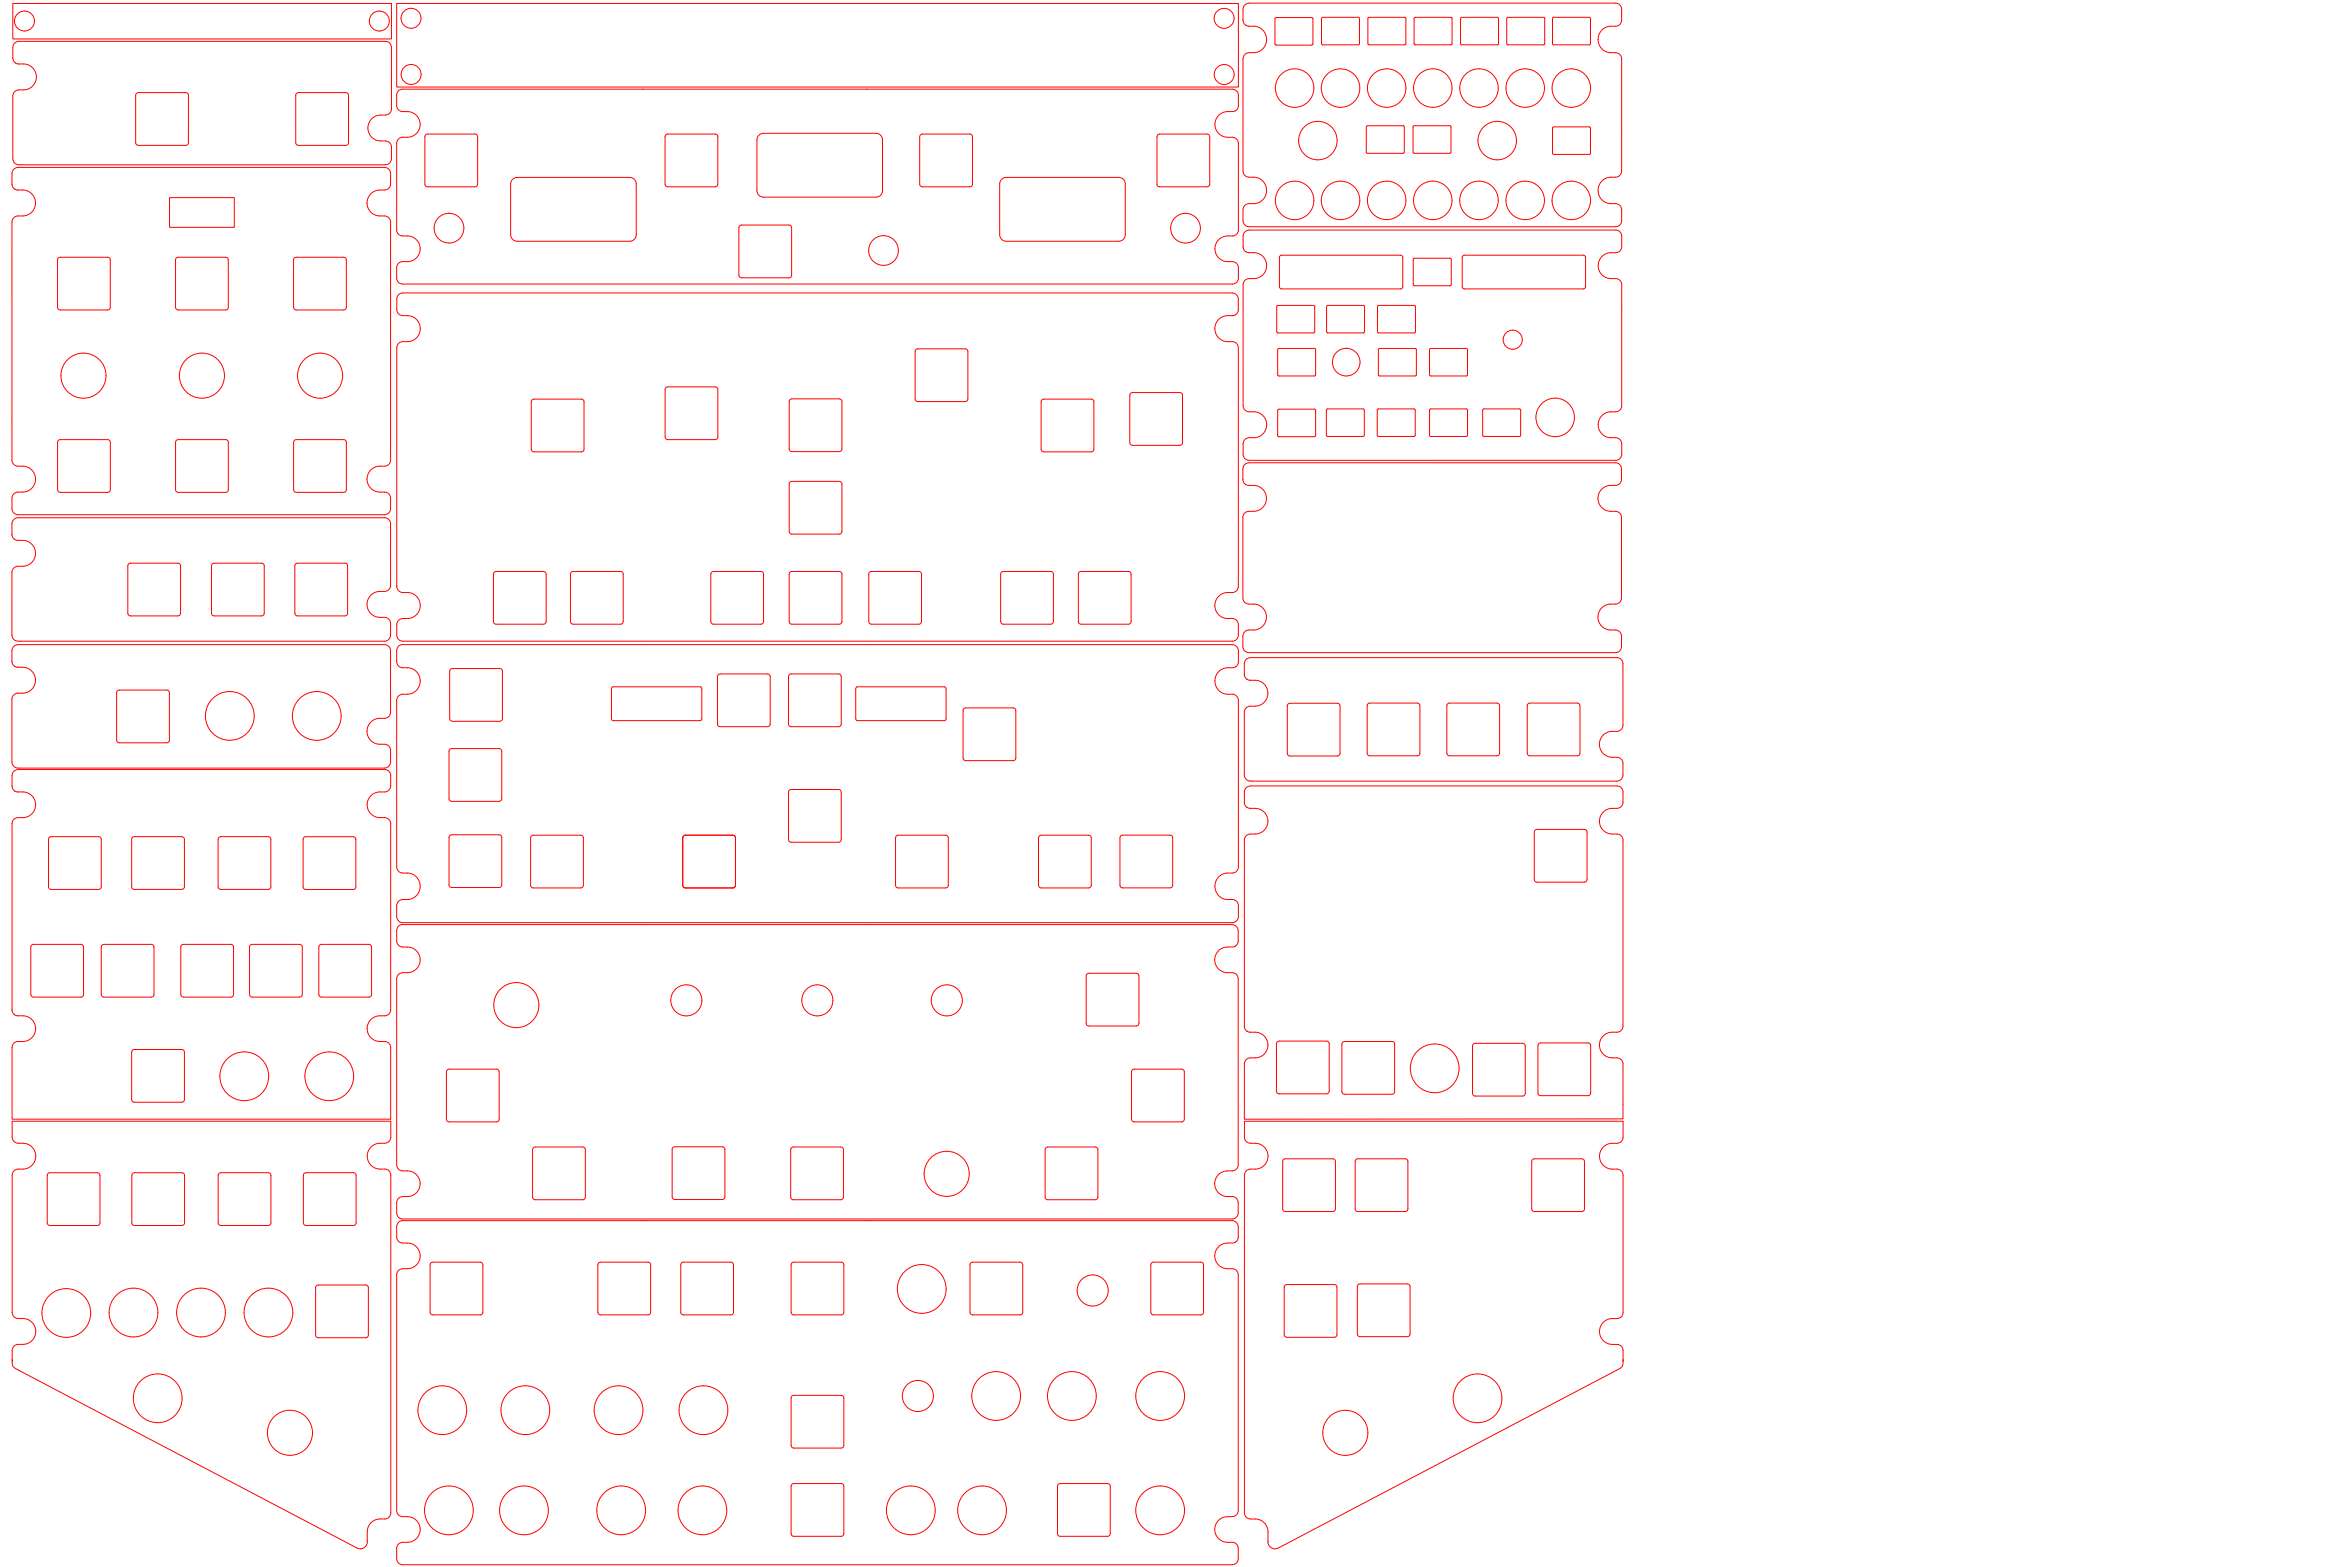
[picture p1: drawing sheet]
<svg xmlns="http://www.w3.org/2000/svg" width="900mm" height="600mm" viewBox="0 0 900 600" stroke-linecap="round" stroke-linejoin="round" font-family="sans-serif">
<g fill="none" stroke="#f00" stroke-width=".38">
<path d="M4.9 1.3h145v13.6h-145zM151.9 1.3h322.3v32h-322.3zM477 9.6v.1M477 9.7l1.1 .3a5.5 5.5 0 0 1 6.9 5.1 5.3 5.3 0 0 1-6.7 5.1l-1 .2-.8 .7-.5 1.5v42.9l.3 1 .6 .8a3.9 3.9 0 0 0 3.2 .6 5.1 5.1 0 0 1 4.9 5 5.1 5.1 0 0 1-4.9 5.1 3.6 3.6 0 0 0-3.6 .9l-.5 1.5 .1 4.6 .8 1.3 1.4 .5h140.4l1.5-.5 .8-1.3-.1-5.2-.8-1.3a3.9 3.9 0 0 0-3.2-.5M488.3 7l.4-.3 13.9 .1 .2 .4-.1 9.8-.4 .3-13.8-.1-.3-.4zM506.3 6.7h14.1l.2 .4v9.8l-.4 .3-13.9-.1-.2-.4v-9.6zM523.9 6.9l.4-.3 13.9 .1 .2 .4-.1 9.8-.4 .3-13.8-.1-.3-.4zM541.6 6.9l.4-.3 13.8 .1 .3 .4-.1 9.8-.4 .3-13.8-.1-.3-.4zM559.4 6.9l.4-.3 13.8 .1 .3 .4-.1 9.8-.4 .3-13.8-.1-.3-.4zM577.2 6.7h14.1l.3 .4-.1 9.8-.4 .3-13.9-.1-.2-.4v-9.6zM594.8 6.7h14l.3 .4-.1 9.8-.4 .3-13.8-.1-.3-.4v-9.6zM616.9 10a5.1 5.1 0 0 0-4.9 5.1 5.1 5.1 0 0 0 4.9 5.1"/>
<path d="M621 3.6v4.1M621 3.6l-.2-1.1-.6-.8-1.5-.5h-140.4a2.39 2.39 0 0 0-2.3 2.4l.1 4.6 .9 1.4M621 7.7l-.2 1-.7 .8a3.9 3.9 0 0 1-3.2 .5M5.9 24.1l-.9-1.4-.1-4.6a2.36 2.36 0 0 1 2.3-2.3h140.4l1 .3 .8 .6a4.7 4.7 0 0 1 .5 3.8v21.2l-.2 1.1-.7 .7a3.9 3.9 0 0 1-3.2 .6 5 5 0 0 0-4.9 4.9 5 5 0 0 0 4.9 5 3.6 3.6 0 0 1 3.6 .9l.5 1.4v4.5a2.33 2.33 0 0 1-2.3 2.3h-140.4a2.36 2.36 0 0 1-2.3-2.3v-24l.5-1.5 .8-.6 1-.3M5.9 24.1h.1M5.9 24.1l1.1 .4a5.6 5.6 0 0 1 6.9 4.1 5 5 0 0 1-4.9 5.8M7.2 34.4h1.8M52.2 35.9l.8-.4 18.7 .2 .5 .8-.2 18.7-.9 .5h-18.1l-.6-.2-.4-.9v-18.1zM113.5 35.9l.8-.4 18.7 .2 .5 .8-.2 18.7-.9 .5h-18.1l-.6-.2-.4-.9v-18.1zM616.9 20.2a3.6 3.6 0 0 1 3.6 .9l.5 1.5v42.9l-.2 1-.7 .8a3.9 3.9 0 0 1-3.2 .6M182.9 52.4v18.1M182.9 52.4l-.4-.9-.6-.2-18.8 .2-.4 .9v18.1"/>
<path d="M290.8 51.6l1.6-.6h43.1l1.1 .3 1.1 1.1 .3 1.1v19.5l-.3 1.1-1.1 1.1-1.1 .3h-43.1l-1.1-.3-1.2-1.1-.2-1.1v-19.5l.2-1.1zM473.2 42.4l-1 .3a5.6 5.6 0 0 0-6.9 4.1 4.9 4.9 0 0 0 4.8 5.8 3.4 3.4 0 0 1 3.8 1.1l.3 1.2v33.2l-.2 1-.6 .8a4 4 0 0 1-3.3 .5 4.9 4.9 0 0 0-4.8 4.9 4.9 4.9 0 0 0 4.8 4.9M473.2 42.3v.1M474.2 40.4v-4a2.34 2.34 0 0 0-2.3-2.2l-318-.1-1 .4-.9 1.4v5.1l.8 1.2a4 4 0 0 0 3.2 .5 4.9 4.9 0 0 1 4.9 4.9 4.9 4.9 0 0 1-4.9 5 3.4 3.4 0 0 0-3.8 1.1l-.3 1.2v33.2l.2 1 .7 .8a4 4 0 0 0 3.2 .5 4.9 4.9 0 0 1 4.9 4.9 4.9 4.9 0 0 1-4.9 4.9 3.4 3.4 0 0 0-3.8 1.1l-.3 1.2v4a2.28 2.28 0 0 0 2.3 2.3h317.7l1.1-.3 1-1 .2-5M474.2 40.4l-.2 1.1-.8 .8M523.5 48.2h14l.3 .4-.1 9.9-.4 .2-13.8-.1-.3-.4v-9.6zM541.2 48.4l.4-.2h13.8l.3 .4-.1 9.9-.4 .2-13.8-.1-.3-.4zM594.6 48.8l.4-.2 13.8 .1 .3 .4-.1 9.8-.4 .2h-13.8l-.3-.4zM5.6 72.4l-1-1.5v-4.5a2.36 2.36 0 0 1 2.3-2.3h140.4l1.4 .5 .8 1.3v5.1l-.8 1.3a4 4 0 0 1-3.2 .5 5 5 0 0 0-4.9 4.9 5 5 0 0 0 4.9 5 3.6 3.6 0 0 1 3.6 .9l.5 1.4v91.2l-.3 1-.6 .8a4 4 0 0 1-3.2 .5 5 5 0 0 0-4.9 5 5 5 0 0 0 4.9 4.9 3.6 3.6 0 0 1 3.6 .9l.5 1.5v4M5.6 72.4h.1M5.6 72.4l1.1 .4a5.6 5.6 0 0 1 6.8 4 5 5 0 0 1-4.8 5.9 3.6 3.6 0 0 0-3.6 .9l-.5 1.4v91.2l.2 1 .7 .8a3.9 3.9 0 0 0 3.2 .5 5 5 0 0 1 4.9 5 5 5 0 0 1-4.9 4.9 3.6 3.6 0 0 0-3.6 .9l-.5 1.5v4.5l.9 1.3 1.4 .5h140.4l1.4-.5 .6-.8 .3-1M64.9 75.7h24.8v11.4h-24.8z"/>
<path d="M162.7 70.5l.2 .6 .8 .4h18.2l.6-.2 .4-.8M196.5 68.5l1.6-.6h43.1l1.1 .3 1.1 1.1 .3 1.1-.1 19.5-.2 1.1-1.1 1.1-1.1 .3h-43.1l-1.1-.3-1.2-1.1-.2-1.1v-19.5l.2-1.1zM254.7 70.5v-18.1l.4-.9 18.8-.2 .6 .2 .4 .9v18.1M254.7 70.5l.2 .6 .8 .4h18.2l.6-.2 .4-.8M352.2 70.5v-18.1l.4-.9 18.8-.2 .8 .5 .2 .6v18.1M352.2 70.5l.2 .6 .8 .4h18.2l.6-.2 .4-.8M383.8 68.5l1.5-.6h43.1l1.1 .3 1.2 1.1 .2 1.1v19.5l-.2 1.1-1.2 1.1-1.1 .3h-43.1l-1.1-.3-1.1-1.1-.3-1.1v-19.5l.3-1.1zM443.1 70.5v-18.1l.4-.9 18.7-.2 .6 .2 .5 .9v18.1M443.1 70.5l.2 .6 .8 .4h18.1l.6-.2 .5-.8M616.9 67.9a5.1 5.1 0 0 0-4.9 5 5.1 5.1 0 0 0 4.9 5.1M22.5 98.7l18.7-.2 .8 .4 .2 18.8-.4 .8-18.7 .2-.9-.4-.2-18.8zM67.6 98.7l18.8-.2 .8 .4 .2 18.8-.4 .8-18.7 .2-.9-.4-.2-18.8z"/>
<path d="M112.8 98.7l18.8-.2 .8 .4 .2 18.8-.4 .8-18.7 .2-.9-.4-.2-18.8zM171.9 81.7h.1M283.4 86.4l18.7-.2 .9 .4 .2 18.8-.5 .8-18.7 .2-.8-.4-.2-18.8zM338.3 90.2h.1M454 81.7h.1M476.7 88.8l1.7-.7h140.4l1.4 .5 .8 1.3v5.1l-.8 1.3a3.9 3.9 0 0 1-3.3 .5 5 5 0 0 0-4.9 4.9 5 5 0 0 0 4.9 5 3.6 3.6 0 0 1 3.6 .9l.5 1.4v46.4l-.2 1-.6 .8a4 4 0 0 1-3.3 .5 5 5 0 0 0-4.9 5 5 5 0 0 0 4.9 4.9 3.6 3.6 0 0 1 3.6 .9l.5 1.4v4.6l-.8 1.3-1.4 .5h-140.4l-1.5-.5-.8-1.3v-5.1l.8-1.3a3.9 3.9 0 0 1 3.3-.5 5 5 0 0 0 4.9-4.9 5 5 0 0 0-4.9-5 3.6 3.6 0 0 1-3.6-.9l-.5-1.4-.1-46.4 .3-1 .6-.8a3.9 3.9 0 0 1 3.3-.5 5 5 0 0 0 4.9-5 5 5 0 0 0-4.9-4.9l-2.7-.2-1.3-1.2-.1-5zM477.1 96.4h.1M490.2 98l.6-.3 45.9 .1 .5 .7-.1 11.6-.7 .5h-45.9l-.5-.8v-11.3zM541.3 99.1l.4-.2h13.8l.3 .4-.1 9.9-.4 .2h-13.9l-.2-.4zM560.2 98l.6-.3 45.9 .1 .5 .7-.1 11.6-.7 .5h-45.9l-.5-.8v-11.3zM152.8 112.7l1.4-.5h317.7a2.32 2.32 0 0 1 2.3 2.3l-.1 4.7-.7 1.2-1.3 .5a5.6 5.6 0 0 0-6.8 4.1 5.2 5.2 0 0 0 6.6 5.8l1 .3 .8 .6 .5 1.5v91.4l-.2 1-.6 .8a3.9 3.9 0 0 1-3.3 .5 5 5 0 0 0-4.9 5 5 5 0 0 0 4.9 5 3.4 3.4 0 0 1 3.8 1.1l.3 1.2v4.5l-.8 1.3-1.5 .5h-317.7l-1.4-.5-.8-1.3v-5l.8-1.3a3.9 3.9 0 0 1 3.3-.5 5 5 0 0 0 4.8-5 5 5 0 0 0-4.8-5 3.6 3.6 0 0 1-3.6-.9l-.6-1.4v-91.4l.3-1.1 .6-.8a3.9 3.9 0 0 1 3.3-.5 5 5 0 0 0 4.8-4.9 5 5 0 0 0-4.8-5 3.6 3.6 0 0 1-3.6-.9l-.5-1.5v-4l.2-1zM470.1 100.2h1.8"/>
<path d="M472 100.2a2.31 2.31 0 0 1 2.2 2.3M489.4 116.9h13.6M489.4 116.9l-.5 .5v9.6l.5 .5 13.8-.1 .3-.4v-9.6l-.5-.5M508.5 116.9h13.6M508.5 116.9l-.5 .5v9.6l.5 .5 13.8-.1 .3-.4v-9.6l-.5-.5M528 116.9h13.6M528 116.9l-.5 .5v9.6l.5 .5 13.8-.1 .3-.4v-9.6l-.5-.5M350.7 134l.8-.4 18.7 .2 .5 .8-.2 18.8-.9 .4h-18.1l-.6-.2-.4-.8v-18.2zM489.3 133.7l.4-.3 13.9 .1 .2 .4v9.8l-.4 .3-13.9-.1-.2-.4zM527.9 133.7l.4-.3 13.9 .1 .2 .4-.1 9.8-.4 .3-13.8-.1-.2-.4zM547.5 133.7l.4-.3 13.9 .1 .2 .4-.1 9.8-.4 .3-13.8-.1-.3-.4zM203.9 153l18.7-.2 .9 .5 .2 18.7-.5 .8-18.7 .2-.8-.4-.2-18.7z"/>
<path d="M255.1 148.3l18.8-.2 .8 .5 .2 18.7-.4 .9-18.8 .2-.8-.5-.2-18.7zM303.2 152.7h18.2l.6 .2 .4 .9v18.1l-.4 .8-18.8 .2M303.3 152.7l-.9 .5-.2 .6v18.1l.4 .8 .7 .2M398.9 153.3l.8-.5 18.8 .2 .4 .9-.2 18.7-.8 .4h-18.2l-.6-.2-.4-.8v-18.1zM432.9 150.8l.8-.5 18.7 .2 .5 .9-.2 18.7-.9 .4h-18.1l-.6-.2-.4-.8v-18.1zM489.5 156.8h14.1l.2 .4v9.8l-.4 .2h-13.9l-.2-.4v-9.6zM508.2 156.7h14l.3 .4-.1 9.8-.4 .2h-13.8l-.3-.4v-9.6zM527.6 156.7h14.1l.3 .4-.1 9.8-.4 .2h-13.9l-.2-.4v-9.6zM547.7 156.7h14.1l.2 .4-.1 9.8-.4 .2h-13.8l-.3-.4v-9.6zM568 156.7h14.1l.2 .4v9.8l-.4 .2h-13.9l-.2-.4v-9.6zM22.5 168.5l18.7-.1 .9 .4 .1 18.7-.4 .9-18.7 .2-.9-.5-.1-18.7zM67.7 168.5l18.7-.1 .8 .4 .2 18.7-.4 .9-18.7 .2-.9-.5-.2-18.7z"/>
<path d="M112.9 168.5l18.7-.1 .8 .4 .2 18.7-.4 .9-18.7 .2-.9-.5-.2-18.7zM5.3 199l1.6-.7h140.4l1 .2 .8 .6a4.7 4.7 0 0 1 .5 3.8v21.3l-.3 1-.6 .8a3.9 3.9 0 0 1-3.2 .5 5 5 0 0 0-5 4.9 5 5 0 0 0 5 5 3.6 3.6 0 0 1 3.6 .9l.5 1.4v4.5a2.33 2.33 0 0 1-2.3 2.3h-140.4a2.36 2.36 0 0 1-2.3-2.3v-24l.2-1 .6-.8a3.9 3.9 0 0 1 3.3-.6 5 5 0 0 0 4.9-4.9 5 5 0 0 0-4.9-5l-2.5-.1-1-.5-.4-.8-.2-4.9zM302.7 184.5l18.7-.2 .8 .5 .2 18.7-.4 .8-18.7 .2-.9-.4-.2-18.7zM5.6 206.5h.1M49.1 216.1l.9-.4 18.7 .2 .5 .8-.2 18.7-.9 .5h-18.1l-.6-.2-.4-.9-.1-18.1zM81.2 216.1l.8-.4 18.8 .2 .4 .8-.2 18.7-.8 .5h-18.2l-.6-.2-.4-.9v-18.1zM113.1 216.1l.8-.4 18.8 .2 .4 .8-.2 18.7-.8 .5h-18.2l-.6-.2-.4-.9v-18.1zM189 219.9v18.1l.2 .6 .8 .4 18.7-.2 .5-.8v-18.1M189 219.9l.4-.9 .6-.2h18.1l.6 .2 .5 .9M218.5 219.9v18.1l.4 .8 .6 .2M219.5 218.8h18.1l.6 .2 .5 .9M219.5 218.8l-.6 .2-.4 .9"/>
<path d="M238.7 219.9v18.1l-.5 .8-18.7 .2M272.2 219.9v18.1l.2 .6 .8 .4 18.8-.2 .4-.8v-18.1M272.2 219.9l.4-.9 .6-.2h18.2l.8 .5 .2 .6M302.2 219.9v18.1l.4 .8 .7 .2M303.2 218.8h18.2l.6 .2 .4 .9M303.3 218.8l-.7 .2-.4 .9M322.4 219.9v18.1l-.4 .8-18.8 .2M332.7 219.9v18.1l.2 .6 .8 .4 18.8-.2 .4-.8v-18.1M332.7 219.9l.4-.9 .6-.2h18.2l.6 .2 .4 .9M383.2 219.9v18.1l.2 .6 .8 .4 18.8-.2 .4-.8v-18.1M383.2 219.9l.2-.6 .8-.5h18.2l.8 .5 .2 .6M413 219.9v18.1l.2 .6 .8 .4 18.7-.2 .5-.8v-18.1"/>
<path d="M413 219.9l.2-.6 .8-.5h18.1l.6 .2 .5 .9M5.6 255.1h.1M147.3 246.9h-140.4a2.33 2.33 0 0 0-2.3 2.3v4.5l1 1.4M147.3 246.9l1 .2 .8 .6a4.7 4.7 0 0 1 .5 3.8v21.3l-.3 1-.6 .8a3.9 3.9 0 0 1-3.2 .5 5 5 0 0 0-5 4.9 5 5 0 0 0 4.9 5 3.6 3.6 0 0 1 3.7 .9l.5 1.4-.1 4.5a2.33 2.33 0 0 1-2.2 2.3h-140.4a2.36 2.36 0 0 1-2.3-2.3v-24l.2-1 .6-.8a3.9 3.9 0 0 1 3.3-.6 5 5 0 0 0 4.9-4.9 5 5 0 0 0-4.9-5h-2.1l-1-.4M152.5 247.6l1.4-.7h318a2.37 2.37 0 0 1 2.3 2.3l-.1 4.8-.7 1.2-1.2 .5a5.4 5.4 0 0 0-6.9 6 5.3 5.3 0 0 0 6.7 4.2l1 .2 .7 .6 .5 1.5v63.7l-.2 1.1-.6 .8a3.9 3.9 0 0 1-3.3 .5 5.1 5.1 0 0 0-4.8 5.1 5.1 5.1 0 0 0 4.8 5.1 3.5 3.5 0 0 1 3.6 .9l.5 1.4v4.7l-.8 1.3-1.5 .5h-317.7l-1.4-.5-.8-1.3v-5.2l.8-1.3a3.8 3.8 0 0 1 3.2-.5 5.1 5.1 0 0 0 4.9-5.1 5.1 5.1 0 0 0-4.9-5.1 3.6 3.6 0 0 1-3.6-.9l-.5-1.4v-63.8l.2-1 .7-.8a3.8 3.8 0 0 1 3.2-.5 5.1 5.1 0 0 0 4.9-5.1 5.1 5.1 0 0 0-4.9-5.1 3.6 3.6 0 0 1-3.6-.9l-.5-1.5v-4.1zM172.4 256.4l.8-.4 18.8 .2 .4 .8-.2 18.8-.8 .4h-18.2l-.6-.2-.4-.8v-18.2zM275.2 258.3l18.7-.2 .9 .4 .2 18.8-.5 .8-18.7 .2-.8-.4-.2-18.8zM302.2 258.5l.8-.4 18.7 .2 .5 .8-.2 18.8-.9 .4h-18.1l-.6-.2-.4-.8v-18.2zM473.2 255.3h.1M477.2 252.5l1.6-.7h140.4l1 .3 .8 .6a4.6 4.6 0 0 1 .5 3.8v21.2l-.2 1.1-.7 .8a3.9 3.9 0 0 1-3.2 .5 5 5 0 0 0-4.9 4.9 5 5 0 0 0 4.9 5 3.6 3.6 0 0 1 3.6 .9l.5 1.4v4.5a2.33 2.33 0 0 1-2.3 2.3h-140.4a2.37 2.37 0 0 1-2.3-2.3v-24l.2-1.1 .7-.8a3.9 3.9 0 0 1 3.2-.5 5 5 0 0 0 4.9-4.9 5 5 0 0 0-4.9-5l-2.7-.2-1.2-1.2-.2-4.9zM478.3 249.9h140.4M478.3 249.9l-1.5-.5-.8-1.3v-5.1l.8-1.2a3.9 3.9 0 0 1 3.3-.5 5 5 0 0 0 4.9-5 5 5 0 0 0-4.9-5 3.6 3.6 0 0 1-3.6-.8l-.5-1.5v-30.9l.2-1 .6-.8a3.9 3.9 0 0 1 3.3-.5 5 5 0 0 0 4.9-5 5 5 0 0 0-4.9-4.9l-2.5-.1-1.2-.9-.4-1.1v-4.3a2.36 2.36 0 0 1 2.3-2.3h140.4l1.4 .5 .8 1.3v5.1l-.8 1.3a3.9 3.9 0 0 1-3.3 .5 5 5 0 0 0-4.9 4.9 5 5 0 0 0 4.9 5 3.6 3.6 0 0 1 3.7 .9l.5 1.4v30.9l-.3 1-.6 .8a4 4 0 0 1-3.3 .5 5 5 0 0 0-4.9 5 5 5 0 0 0 4.9 5 3.6 3.6 0 0 1 3.7 .8l.5 1.5-.1 4.5-.8 1.3-1.4 .5"/>
<path d="M234.8 276h33.4M234.8 276l-.5-.3-.1-.5v-11.4l.3-.7 33.7-.1 .4 .2 .2 .6v11.4l-.2 .5-.4 .3M328.3 276h33.4M328.3 276l-.4-.3-.2-.5v-11.4l.4-.7 33.6-.1 .4 .2 .2 .6v11.4l-.2 .5-.4 .3M369 271.5l.8-.4 18.8 .2 .4 .8-.2 18.8-.8 .4h-18.2l-.6-.2-.4-.8v-18.2zM477.5 260.1h.1M493.4 269.5l18.7-.2 .9 .4 .2 18.8-.5 .8-18.7 .2-.8-.4-.2-18.8zM44.7 283.4l.2-18.7 .8-.4h18.1l.7 .2 .4 .8v18.1M44.7 283.4l.2 .6 .8 .5h18.1l.7-.2 .4-.9M172.4 286.9l18.7-.2 .9 .4 .2 18.7-.5 .9-18.7 .2-.8-.5-.2-18.7zM523.6 288.4l.2-18.7 .8-.5h18.1l.9 .5 .2 .6v18.1M523.6 288.4l.2 .6 .8 .4h18.1l.6-.2 .5-.8"/>
<path d="M554.1 288.4l.2-18.7 .8-.5h18.2l.8 .5 .2 .6v18.1M554.1 288.4l.2 .6 .8 .4h18.2l.6-.2 .4-.8M584.9 288.4l.2-18.7 .8-.5h18.1l.6 .2 .5 .9v18.1M584.9 288.4l.2 .6 .8 .4h18.1l.6-.2 .5-.8M5.6 302.9l-.9-1.4-.1-4.5a2.35 2.35 0 0 1 2.3-2.3h140.4a2.27 2.27 0 0 1 2.3 2.3v4.5l-.9 1.3a4 4 0 0 1-3.2 .5 4.9 4.9 0 0 0-4.9 4.9 4.9 4.9 0 0 0 4.9 4.9 3.6 3.6 0 0 1 3.6 .9l.5 1.4v71.3l-.2 1-.7 .8a4 4 0 0 1-3.2 .5 4.9 4.9 0 0 0-4.9 4.9 4.9 4.9 0 0 0 4.9 4.9 3.6 3.6 0 0 1 3.6 .9l.5 1.4v27.5h-145v-27.5a2.32 2.32 0 0 1 2.3-2.3 5.2 5.2 0 0 0 6.7-5.8 5.6 5.6 0 0 0-6.9-4l-1.1-.4M5.6 302.9h.1M5.6 302.9l1.1 .4a5.6 5.6 0 0 1 6.9 4 4.9 4.9 0 0 1-4.9 5.8 3.4 3.4 0 0 0-3.8 1.2l-.3 1.1v71.3l.3 1.1 .7 .8M172.4 319.9l18.7-.2 .9 .4 .2 18.8-.5 .8-18.7 .2-.8-.4-.2-18.8zM302.2 302.8l.8-.5 18.7 .2 .5 .9-.2 18.7-.9 .4h-18.1l-.6-.2-.4-.8v-18.1zM429.9 319.8h18.2M429.9 319.8l-.6 .2-.4 .8v18.2l.2 .6 .8 .4M448.1 319.8l.8 .4 .2 .6-.2 18.8-.8 .4h-18.2"/>
<path d="M476.5 307.3l.3 1.1 .7 .8M477.5 309.2h.1M477.5 309.2l1.1 .3a5.6 5.6 0 0 1 6.9 4.1 4.9 4.9 0 0 1-4.9 5.8 3.4 3.4 0 0 0-3.8 1.1l-.3 1.2v71.3l.3 1.1 .7 .8M478.8 301h140.4a2.27 2.27 0 0 1 2.3 2.3v4.5l-.8 1.2a4 4 0 0 1-3.3 .6 4.9 4.9 0 0 0-4.9 4.9 4.9 4.9 0 0 0 4.9 4.9 3.6 3.6 0 0 1 3.6 .9l.5 1.4v71.3l-.2 1-.6 .8a4 4 0 0 1-3.3 .5 4.9 4.9 0 0 0-4.9 4.9 4.9 4.9 0 0 0 4.9 4.9 3.6 3.6 0 0 1 3.6 .9l.5 1.4v21.1l-145 .1v-21.2a2.32 2.32 0 0 1 2.3-2.3 5.2 5.2 0 0 0 6.7-5.8 5.6 5.6 0 0 0-6.9-4l-1.1-.4M478.8 301a2.31 2.31 0 0 0-2.3 2.3v4M587.8 318l.8-.4 18.7 .2 .5 .8-.2 18.8-.9 .4h-18.1l-.6-.2-.4-.8v-18.2zM18.8 320.8l.8-.4 18.8 .2 .4 .8-.2 18.8-.9 .4h-18.1l-.6-.2-.4-.8zM50.6 320.8l.8-.4 18.8 .2 .4 .8-.2 18.8-.8 .4h-18.2l-.6-.2-.4-.8v-18.2zM83.7 320.8l.8-.4 18.8 .2 .4 .8-.2 18.8-.8 .4h-18.2l-.6-.2-.4-.8v-18.2zM116.3 320.8l.8-.4 18.8 .2 .4 .8-.2 18.8-.9 .4h-18.1l-.6-.2-.4-.8zM223.4 320.9v18.1M223.4 320.9l-.4-.9-.6-.2-18.8 .2-.4 .9v18.1l.4 .8 .6 .2h18.2l.6-.2 .4-.8"/>
<path d="M261.7 320.3l.8-.5 18.7 .2 .5 .9-.2 18.7-.9 .4h-18.1l-.6-.2-.4-.8v-18.1zM343.4 320l18.7-.2 .9 .5 .2 18.7-.5 .8-18.7 .2-.8-.4-.2-18.7zM398.1 320l18.8-.2 .8 .5 .2 18.7-.4 .8-18.8 .2-.8-.4-.2-18.7zM12 362.1l.8-.5 18.8 .2 .4 .9-.2 18.7-.8 .4h-18.2l-.6-.2-.4-.8v-18.1zM39 362.1l.8-.5 18.8 .2 .4 .9-.2 18.7-.8 .4h-18.2l-.6-.2-.4-.8v-18.1zM69.4 362.1l.9-.5 18.7 .2 .4 .9-.2 18.7-.8 .4h-18.1l-.6-.2-.5-.8v-18.1zM95.8 362.1l.8-.5 18.7 .2 .5 .9-.2 18.7-.9 .4h-18.1l-.6-.2-.4-.8v-18.1zM122.3 362.1l.8-.5 18.8 .2 .4 .9-.2 18.7-.8 .4h-18.2l-.6-.2-.4-.8v-18.1zM416.2 373.1l.8-.4 18.7 .2 .5 .8-.2 18.8-.9 .4-18.7-.2-.4-.8v-18.2zM473.2 362.3h.1M474.2 360.6l-.4 1-.6 .7M474.2 360.6v-4.2a2.34 2.34 0 0 0-2.3-2.3h-318l-1 .3-.9 1.4v5.1l.8 1.2a4 4 0 0 0 3.2 .6 4.9 4.9 0 0 1 4.9 4.9 4.9 4.9 0 0 1-4.9 4.9 3.4 3.4 0 0 0-3.8 1.1l-.3 1.2v71.3l.2 1 .7 .8a4 4 0 0 0 3.2 .5 4.9 4.9 0 0 1 4.9 4.9 4.9 4.9 0 0 1-4.9 4.9 3.4 3.4 0 0 0-3.8 1.2l-.3 1.1v4a2.28 2.28 0 0 0 2.3 2.3h317.7l1-.2 1-1.1 .3-5a2.31 2.31 0 0 0-2.3-2.3 5.2 5.2 0 0 1-6.6-5.8 5.3 5.3 0 0 1 6.6-4l1.4-.5 .6-.8 .3-1v-71.3a2.3 2.3 0 0 0-2.3-2.3 5.2 5.2 0 0 1-6.6-5.8 5.7 5.7 0 0 1 7-4.1l.8-.3"/>
<path d="M5.6 388.6h.1M477.5 394.9h.1M489.2 398.9l18.8-.2 .8 .4 .2 18.8-.4 .8-18.8 .2-.8-.4-.2-18.8zM534.1 399.9v18.1M534.1 399.9l-.2-.6-.8-.5-18.8 .2-.4 .9v18.1l.4 .8 .6 .2h18.1l.7-.2 .4-.8M564.3 399.7l18.8-.2 .8 .5 .2 18.7-.4 .8-.6 .2h-18.2l-.8-.4-.2-.6v-18.1zM590 399.4l18.7 .2 .5 .8v18.2l-.2 .6-.9 .4h-18.1M590 399.4l-.8 .4-.2 .6v18.2l.4 .8 .6 .2M50.8 402.1l18.8-.2 .8 .4 .2 18.8-.4 .8-18.8 .2-.8-.4-.2-18.8zM171.2 409.8l.8-.4 18.7 .2 .5 .8-.2 18.8-.9 .4h-18.1l-.6-.2-.4-.8v-18.2zM433.8 409.6l18.7-.2 .8 .4 .2 18.8-.4 .8-18.7 .2-.9-.4-.2-18.8zM204.2 439.6l.8-.4 18.7 .2 .5 .9-.2 18.7-.9 .4h-18.1l-.6-.2-.4-.8z"/>
<path d="M257.6 439.6l.8-.4 18.8 .1 .4 .9-.2 18.7-.8 .5h-18.2l-.6-.2-.4-.9v-18.1zM303.2 439.4l18.8-.2 .8 .4 .2 18.8-.4 .8-18.8 .2-.8-.4-.2-18.7zM476.6 429.4h145l-.1 6.6-.8 1.3a4 4 0 0 1-3.3 .5 4.9 4.9 0 0 0-4.9 5 4.9 4.9 0 0 0 4.9 4.9 3.4 3.4 0 0 1 3.8 1.2l.4 1.1v52.6l-.3 1-.6 .8a4 4 0 0 1-3.3 .5 4.9 4.9 0 0 0-4.9 5 4.9 4.9 0 0 0 4.9 4.9 3.4 3.4 0 0 1 3.8 1.2l.4 1.1v3.6a3.2 3.2 0 0 1-2.5 4l-129.4 68a2.7 2.7 0 0 1-4.1-2.5 9.1 9.1 0 0 0-.7-6.1 6.1 6.1 0 0 0-6.6-2.5l-1.2-.8-.5-1.4v-129.4l.2-1 .6-.8a3.9 3.9 0 0 1 3.3-.5 4.9 4.9 0 0 0 4.9-4.9 4.9 4.9 0 0 0-4.9-5 3.6 3.6 0 0 1-3.6-.9l-.5-1.4zM18.3 449.5l.8-.4 18.8 .2 .4 .8-.2 18.8-.8 .4h-18.2l-.6-.2-.4-.8v-18.2zM50.7 449.5l.8-.4 18.8 .2 .4 .8-.2 18.8-.8 .4h-18.2l-.6-.2-.4-.8v-18.2zM83.6 450.1v18.2l.2 .6 .8 .4h18.1l.9-.4 .1-18.8M83.6 450.1l.4-.8 .6-.2h18.1l.9 .4 .2 .6M116.4 449.5l.8-.4 18.8 .2 .4 .8-.2 18.8-.8 .4h-18.2l-.6-.2-.4-.8v-18.2zM400.2 440.3v18.1M400.2 440.3l.5-.9 .6-.2h18.1l.6 .2 .4 .9v18.1l-.4 .8-18.7 .2-.9-.4-.2-.6M491.4 444.2l.8-.4 18.8 .2 .4 .8-.2 18.7-.8 .5h-18.2l-.6-.2-.4-.9zM519.4 444l18.7-.2 .9 .4 .2 18.7-.5 .9-18.7 .2-.8-.5-.2-18.7z"/>
<path d="M586.8 444.2l.8-.4 18.8 .2 .4 .8-.2 18.7-.8 .5h-18.2l-.6-.2-.4-.9v-18.1zM152.5 468.2l1.4-.8 318 .1a2.31 2.31 0 0 1 2.3 2.2l-.1 4.7-.8 1.1-1.2 .5a5.6 5.6 0 0 0-6.8 4.1 4.9 4.9 0 0 0 4.8 5.8 3.4 3.4 0 0 1 3.8 1.1l.3 1.2v90.3l-.3 1-.6 .8a4 4 0 0 1-3.2 .5 4.9 4.9 0 0 0-4.9 4.9 4.9 4.9 0 0 0 4.9 4.9 3.4 3.4 0 0 1 3.8 1.2l.3 1.1-.1 4.5-.8 1.3-1.4 .5h-317.7a2.28 2.28 0 0 1-2.3-2.3v-4a2.31 2.31 0 0 1 2.3-2.3 5.2 5.2 0 0 0 6.6-5.8 5.3 5.3 0 0 0-6.6-4l-1.4-.5-.7-.8-.2-1v-90.3a2.31 2.31 0 0 1 2.3-2.4 5.2 5.2 0 0 0 6.6-5.7 5.3 5.3 0 0 0-6.6-4.1l-1.4-.5-.8-1.3-.1-4.5zM473.2 475.6h.1M121.3 492.3l18.7-.2 .9 .4 .2 18.8-.5 .8-18.7 .2-.8-.4-.2-18.8zM165.7 483.3h18.2M165.7 483.3l-.8 .5-.2 .6v18.1l.4 .8 .6 .2M183.9 483.3l.8 .5 .2 .6M184.9 484.4v18.1M230 483.3h18.1M230 483.3l-.8 .5-.2 .6v18.1l.4 .8 .6 .2M248.1 483.3l.9 .5 .2 .6v18.1l-.2 .6-.9 .4M261.7 483.3h18.2"/>
<path d="M261.7 483.3l-.8 .5-.2 .6v18.1l.4 .8 .6 .2M279.9 483.3l.8 .5 .2 .6v18.1l-.2 .6-.8 .4M304 483.3h18.1M304 483.3l-.8 .5-.2 .6v18.1l.4 .8 .6 .2M322.1 483.3l.6 .2 .5 .9v18.1l-.2 .6-.9 .4M372.5 483.3h18.1M372.5 483.3l-.8 .5-.2 .6v18.1l.4 .8 .6 .2M390.6 483.3l.6 .2 .5 .9v18.1l-.2 .6-.9 .4M441.7 483.3h18.2M441.7 483.3l-.6 .2-.4 .9v18.1l.4 .8 .6 .2M459.9 483.3l.8 .5 .2 .6v18.1l-.2 .6-.8 .4M492.2 492.1l18.8-.2 .8 .4 .2 18.8-.4 .8-18.8 .2-.8-.4-.2-18.8z"/>
<path d="M520 492.1l.8-.4 18.8 .2 .4 .8-.2 18.7-.8 .5h-18.2l-.6-.2-.4-.9zM165.7 503.5h18.2M184.9 502.5l-.4 .8-.6 .2M230 503.5h18.1M261.7 503.5h18.2M304 503.5h18.1M372.5 503.5h18.1M441.7 503.5h18.2M4.7 520.9v-3.8a2.31 2.31 0 0 1 2.3-2.3 5.3 5.3 0 0 0 6.6-5.8 5.3 5.3 0 0 0-6.6-4.1l-1.5-.5-.6-.8-.2-1v-52.6a2.32 2.32 0 0 1 2.3-2.3 5.3 5.3 0 0 0 6.6-5.8 5.3 5.3 0 0 0-6.6-4.1l-1.5-.5-.8-1.3v-6.6h145l-.1 6.6-.8 1.3a4 4 0 0 1-3.3 .5 4.9 4.9 0 0 0-4.9 4.9 4.9 4.9 0 0 0 4.9 5 3.6 3.6 0 0 1 3.6 .9l.6 1.4v129.4M4.7 520.9v.3M4.7 521.2h.1M4.7 521.2l.4 2.3 2 1.2 129.5 68a2.7 2.7 0 0 0 4.1-2.5 9.2 9.2 0 0 1 .6-6.1 6.1 6.1 0 0 1 6.6-2.5l1.3-.8 .5-1.4"/>
<path d="M303.4 534.5l18.7-.2 .9 .5 .2 18.7-.5 .8-18.7 .2-.8-.4-.2-18.7zM621.5 521.2h.1M303.4 568.3l18.7-.2 .9 .4 .2 18.8-.5 .8-18.7 .2-.8-.4-.2-18.7zM405.4 568.3l18.7-.2 .9 .4 .2 18.8-.4 .8-18.8 .2-.8-.4-.2-18.7z"/>
<circle cx="9.4" cy="8" r="3.8"/>
<circle cx="145.3" cy="8.1" r="3.8"/>
<circle cx="157.4" cy="7" r="3.8"/>
<circle cx="468.8" cy="7" r="3.8"/>
<circle cx="157.4" cy="28.5" r="3.8"/>
<circle cx="468.8" cy="28.5" r="3.8"/>
<circle cx="495.8" cy="33.7" r="7.4"/>
<circle cx="513.4" cy="33.7" r="7.4"/>
<circle cx="531" cy="33.7" r="7.4"/>
<circle cx="548.7" cy="33.7" r="7.4"/>
<circle cx="566.4" cy="33.7" r="7.4"/>
<circle cx="584.1" cy="33.7" r="7.4"/>
<circle cx="601.7" cy="33.7" r="7.4"/>
<circle cx="504.7" cy="53.8" r="7.4"/>
<circle cx="573.4" cy="53.8" r="7.4"/>
<circle cx="495.8" cy="76.7" r="7.4"/>
<circle cx="513.4" cy="76.7" r="7.4"/>
<circle cx="531" cy="76.7" r="7.4"/>
<circle cx="548.7" cy="76.7" r="7.4"/>
<circle cx="566.4" cy="76.7" r="7.4"/>
<circle cx="584.1" cy="76.7" r="7.4"/>
<circle cx="601.7" cy="76.7" r="7.4"/>
<circle cx="171.9" cy="87.4" r="5.7"/>
<circle cx="338.3" cy="95.9" r="5.7"/>
<circle cx="454" cy="87.4" r="5.7"/>
<circle cx="515.5" cy="138.7" r="5.3"/>
<circle cx="579.3" cy="130.1" r="3.7"/>
<circle cx="32" cy="143.9" r="8.6"/>
<circle cx="77.3" cy="143.9" r="8.6"/>
<circle cx="122.6" cy="143.9" r="8.6"/>
<circle cx="595.6" cy="159.8" r="7.4"/>
<circle cx="88" cy="274.2" r="9.3"/>
<circle cx="121.3" cy="274.2" r="9.3"/>
<circle cx="197.7" cy="384.9" r="8.6"/>
<circle cx="262.8" cy="383.1" r="5.9"/>
<circle cx="313" cy="383.1" r="5.9"/>
<circle cx="362.6" cy="383.1" r="5.9"/>
<circle cx="93.5" cy="412.2" r="9.3"/>
<circle cx="126.1" cy="412.2" r="9.3"/>
<circle cx="549.4" cy="409.1" r="9.3"/>
<circle cx="362.5" cy="449.5" r="8.6"/>
<circle cx="353" cy="493.6" r="9.3"/>
<circle cx="418.4" cy="494.2" r="6"/>
<circle cx="25.4" cy="502.8" r="9.3"/>
<circle cx="51.1" cy="502.6" r="9.3"/>
<circle cx="77" cy="502.6" r="9.3"/>
<circle cx="102.8" cy="502.6" r="9.3"/>
<circle cx="60.4" cy="535.5" r="9.3"/>
<circle cx="351.5" cy="534.6" r="6"/>
<circle cx="381.5" cy="534.6" r="9.3"/>
<circle cx="410.5" cy="534.6" r="9.3"/>
<circle cx="444.3" cy="534.6" r="9.3"/>
<circle cx="565.8" cy="535.5" r="9.3"/>
<circle cx="111" cy="548.7" r="8.6"/>
<circle cx="169.4" cy="540" r="9.3"/>
<circle cx="201.2" cy="540" r="9.3"/>
<circle cx="236.9" cy="540" r="9.3"/>
<circle cx="269.4" cy="540" r="9.3"/>
<circle cx="515.2" cy="548.7" r="8.6"/>
<circle cx="171.9" cy="578.4" r="9.3"/>
<circle cx="200.7" cy="578.4" r="9.3"/>
<circle cx="237.9" cy="578.4" r="9.3"/>
<circle cx="269" cy="578.4" r="9.3"/>
<circle cx="348.8" cy="578.4" r="9.3"/>
<circle cx="376.1" cy="578.4" r="9.3"/>
<circle cx="444.3" cy="578.4" r="9.3"/>
</g>
</svg>
